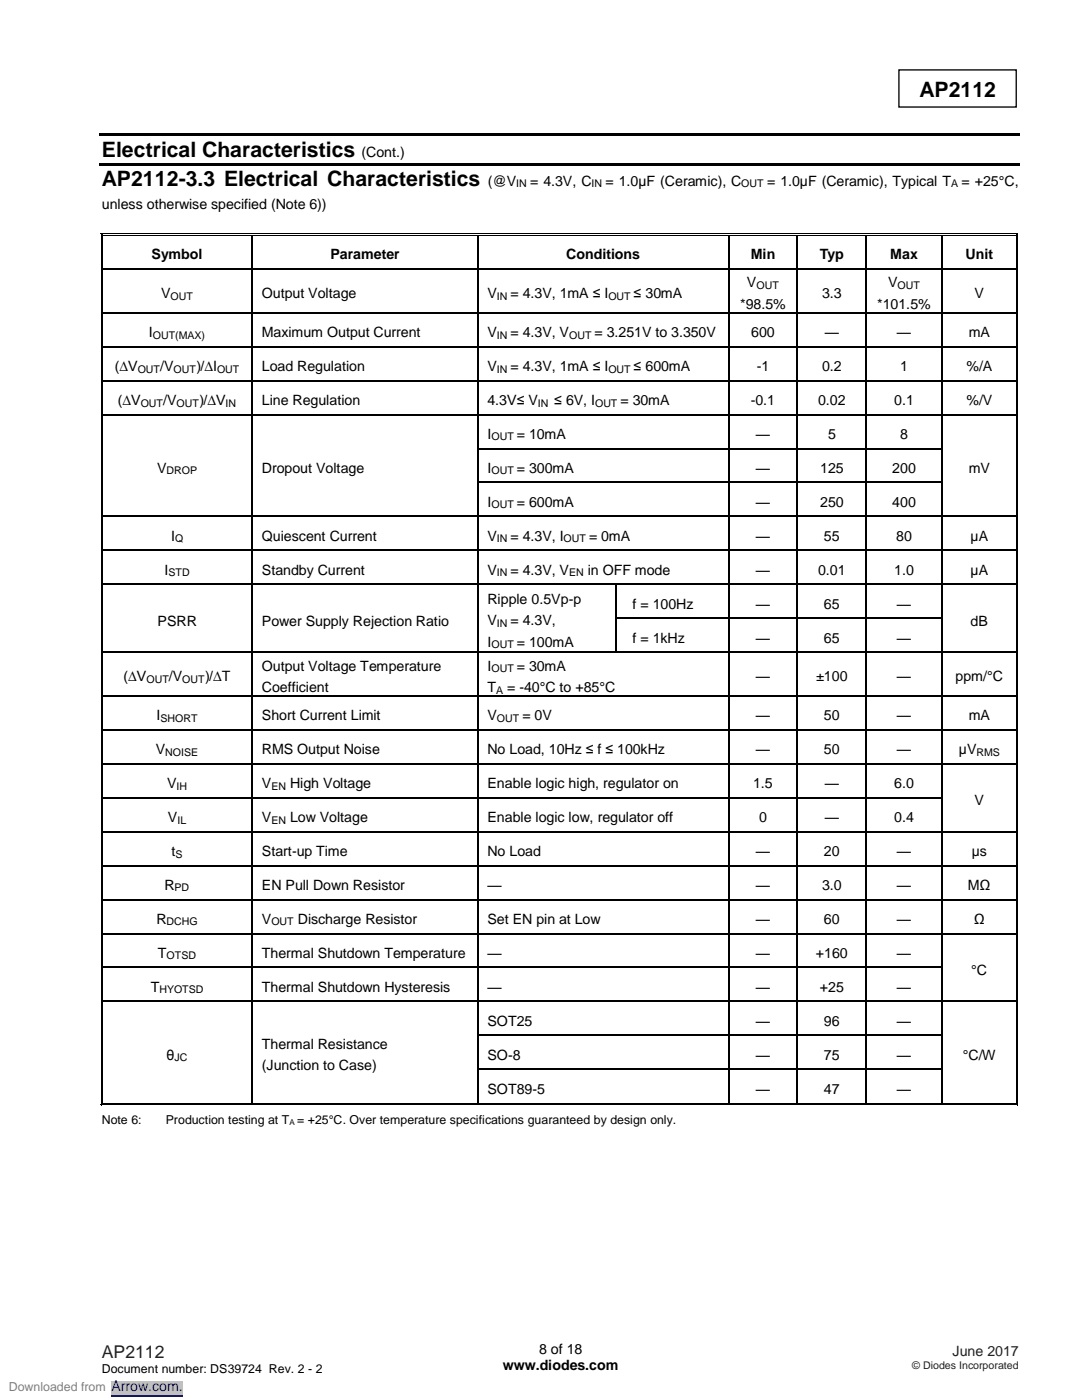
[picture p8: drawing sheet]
<svg xmlns="http://www.w3.org/2000/svg" width="216mm" height="279mm" viewBox="0 0 216 279" stroke-linecap="round" stroke-linejoin="round" font-family="sans-serif">
<defs><g id="words">
<g font-size="4.2">
<text x="183.5" y="19.3">AP2112</text>
<text x="20.3" y="31.4">Electrical Characteristics</text>
<text x="20.3" y="37">AP2112-3.3 Electrical Characteristics</text>
</g>
<text font-size="3.5" fill="#231f20" x="20.3" y="270.9">AP2112</text>
<g font-size="2.8">
<text x="72.2" y="31.4">(Cont.)</text>
<text x="20.3" y="41.6">unless otherwise specified (Note 6))</text>
<text x="97.3" y="37">(@V</text>
<text x="105.8" y="37">= 4.3V, C</text>
<text x="120.8" y="37">= 1.0µF (Ceramic), C</text>
<text x="153.1" y="37">= 1.0µF (Ceramic), Typical T</text>
<text x="191.9" y="37">= +25°C,</text>
<text x="30.2" y="51.7">Symbol</text>
<text x="65.9" y="51.7">Parameter</text>
<text x="113" y="51.7">Conditions</text>
<text x="149.8" y="51.7">Min</text>
<text x="163.6" y="51.7">Typ</text>
<text x="177.6" y="51.7">Max</text>
<text x="192.7" y="51.7">Unit</text>
<text x="32.1" y="59.5">V</text>
<text x="52.2" y="59.5">Output Voltage</text>
<text x="97.3" y="59.5">V</text>
<text x="101.9" y="59.5">= 4.3V, 1mA ≤ I</text>
<text x="126.4" y="59.5">≤ 30mA</text>
<text x="149" y="57.4">V</text>
<text x="164" y="59.5">3.3</text>
<text x="177.2" y="57.4">V</text>
<text x="194.5" y="59.5">V</text>
<text x="147.7" y="61.6">*98.5%</text>
<text x="175" y="61.6">*101.5%</text>
<text x="29.7" y="67.2">I</text>
<text x="52.2" y="67.3">Maximum Output Current</text>
<text x="97.3" y="67.2">V</text>
<text x="101.9" y="67.2">= 4.3V, V</text>
<text x="118.6" y="67.2">= 3.251V to 3.350V</text>
<text x="149.9" y="67.3">600</text>
<text x="164.6" y="67.3">—</text>
<text x="179" y="67.3">—</text>
<text x="193.3" y="67.3">mA</text>
<text x="22.9" y="74">(∆V</text>
<text x="32" y="74">/V</text>
<text x="39.1" y="74">)/∆I</text>
<text x="52.2" y="74">Load Regulation</text>
<text x="97.3" y="74">V</text>
<text x="101.9" y="74">= 4.3V, 1mA ≤ I</text>
<text x="126.4" y="74">≤ 600mA</text>
<text x="151" y="74">-1</text>
<text x="164" y="74">0.2</text>
<text x="179.6" y="74">1</text>
<text x="192.8" y="74">%/A</text>
<text x="23.5" y="80.8">(∆V</text>
<text x="32.6" y="80.8">/V</text>
<text x="39.7" y="80.8">)/∆V</text>
<text x="52.2" y="80.8">Line Regulation</text>
<text x="97.3" y="80.8">4.3V≤ V</text>
<text x="110.6" y="80.8">≤ 6V, I</text>
<text x="123.8" y="80.8">= 30mA</text>
<text x="149.8" y="80.8">-0.1</text>
<text x="163.2" y="80.8">0.02</text>
<text x="178.4" y="80.8">0.1</text>
<text x="192.8" y="80.8">%/V</text>
<text x="97.3" y="87.6">I</text>
<text x="103.1" y="87.6">= 10mA</text>
<text x="150.8" y="87.6">—</text>
<text x="165.2" y="87.6">5</text>
<text x="179.6" y="87.6">8</text>
<text x="31.3" y="94.3">V</text>
<text x="52.2" y="94.4">Dropout Voltage</text>
<text x="97.3" y="94.3">I</text>
<text x="103.1" y="94.3">= 300mA</text>
<text x="150.8" y="94.4">—</text>
<text x="163.7" y="94.4">125</text>
<text x="178.1" y="94.4">200</text>
<text x="193.3" y="94.4">mV</text>
<text x="97.3" y="101.1">I</text>
<text x="103.1" y="101.1">= 600mA</text>
<text x="150.8" y="101.2">—</text>
<text x="163.7" y="101.2">250</text>
<text x="178.1" y="101.2">400</text>
<text x="34.1" y="107.9">I</text>
<text x="52.2" y="107.9">Quiescent Current</text>
<text x="97.3" y="107.9">V</text>
<text x="101.9" y="107.9">= 4.3V, I</text>
<text x="117.5" y="107.9">= 0mA</text>
<text x="150.8" y="107.9">—</text>
<text x="164.4" y="107.9">55</text>
<text x="178.8" y="107.9">80</text>
<text x="193.6" y="107.9">µA</text>
<text x="32.8" y="114.7">I</text>
<text x="52.2" y="114.7">Standby Current</text>
<text x="97.3" y="114.7">V</text>
<text x="101.9" y="114.7">= 4.3V, V</text>
<text x="117.3" y="114.7">in OFF mode</text>
<text x="150.8" y="114.7">—</text>
<text x="163.2" y="114.7">0.01</text>
<text x="178.4" y="114.7">1.0</text>
<text x="193.6" y="114.7">µA</text>
<text x="31.4" y="124.9">PSRR</text>
<text x="52.2" y="124.9">Power Supply Rejection Ratio</text>
<text x="97.3" y="120.6">Ripple 0.5Vp-p</text>
<text x="97.3" y="124.8">V</text>
<text x="101.9" y="124.8">= 4.3V,</text>
<text x="126.2" y="121.5">f = 100Hz</text>
<text x="150.8" y="121.5">—</text>
<text x="164.4" y="121.5">65</text>
<text x="179" y="121.5">—</text>
<text x="193.7" y="124.9">dB</text>
<text x="97.3" y="129">I</text>
<text x="103.1" y="129">= 100mA</text>
<text x="126.2" y="128.2">f = 1kHz</text>
<text x="150.8" y="128.2">—</text>
<text x="164.4" y="128.2">65</text>
<text x="179" y="128.2">—</text>
<text x="24.6" y="136">(∆V</text>
<text x="33.7" y="136">/V</text>
<text x="40.9" y="136">)/∆T</text>
<text x="52.2" y="133.9">Output Voltage Temperature</text>
<text x="97.3" y="133.8">I</text>
<text x="103.1" y="133.8">= 30mA</text>
<text x="150.8" y="136">—</text>
<text x="162.8" y="136">±100</text>
<text x="179" y="136">—</text>
<text x="190.7" y="136">ppm/°C</text>
<text x="31.2" y="143.7">I</text>
<text x="52.2" y="138.1">Coefficient</text>
<text x="52.2" y="143.7">Short Current Limit</text>
<text x="97.3" y="138.1">T</text>
<text x="97.3" y="143.7">V</text>
<text x="101.2" y="138.1">= -40°C to +85°C</text>
<text x="104.2" y="143.7">= 0V</text>
<text x="150.8" y="143.7">—</text>
<text x="164.4" y="143.7">50</text>
<text x="179" y="143.7">—</text>
<text x="193.3" y="143.7">mA</text>
<text x="31.1" y="150.5">V</text>
<text x="52.2" y="150.5">RMS Output Noise</text>
<text x="97.3" y="150.5">No Load, 10Hz ≤ f ≤ 100kHz</text>
<text x="150.8" y="150.5">—</text>
<text x="164.4" y="150.5">50</text>
<text x="179" y="150.5">—</text>
<text x="191.3" y="150.5">µV</text>
<text x="33.3" y="157.3">V</text>
<text x="52.2" y="157.3">V</text>
<text x="57.9" y="157.3">High Voltage</text>
<text x="97.3" y="157.3">Enable logic high, regulator on</text>
<text x="150.3" y="157.3">1.5</text>
<text x="164.6" y="157.3">—</text>
<text x="178.4" y="157.3">6.0</text>
<text x="194.5" y="160.7">V</text>
<text x="33.5" y="164">V</text>
<text x="52.2" y="164">V</text>
<text x="57.9" y="164">Low Voltage</text>
<text x="97.3" y="164.1">Enable logic low, regulator off</text>
<text x="151.5" y="164.1">0</text>
<text x="164.6" y="164.1">—</text>
<text x="178.4" y="164.1">0.4</text>
<text x="34.2" y="170.8">t</text>
<text x="52.2" y="170.8">Start-up Time</text>
<text x="97.3" y="170.8">No Load</text>
<text x="150.8" y="170.8">—</text>
<text x="164.4" y="170.8">20</text>
<text x="179" y="170.8">—</text>
<text x="193.9" y="170.8">µs</text>
<text x="32.8" y="177.6">R</text>
<text x="52.2" y="177.6">EN Pull Down Resistor</text>
<text x="97.3" y="177.6">—</text>
<text x="150.8" y="177.6">—</text>
<text x="164" y="177.6">3.0</text>
<text x="179" y="177.6">—</text>
<text x="193.1" y="177.6">MΩ</text>
<text x="31.2" y="184.4">R</text>
<text x="52.2" y="184.4">V</text>
<text x="59.5" y="184.4">Discharge Resistor</text>
<text x="97.3" y="184.4">Set EN pin at Low</text>
<text x="150.8" y="184.4">—</text>
<text x="164.4" y="184.4">60</text>
<text x="179" y="184.4">—</text>
<text x="194.3" y="184.4">Ω</text>
<text x="31.5" y="191.1">T</text>
<text x="52.2" y="191.2">Thermal Shutdown Temperature</text>
<text x="97.3" y="191.2">—</text>
<text x="150.8" y="191.2">—</text>
<text x="162.8" y="191.2">+160</text>
<text x="179" y="191.2">—</text>
<text x="30.1" y="197.9">T</text>
<text x="52.2" y="197.9">Thermal Shutdown Hysteresis</text>
<text x="97.3" y="197.9">—</text>
<text x="150.8" y="197.9">—</text>
<text x="163.6" y="197.9">+25</text>
<text x="179" y="197.9">—</text>
<text x="193.8" y="194.6">°C</text>
<text x="52.2" y="209.4">Thermal Resistance</text>
<text x="97.3" y="204.7">SOT25</text>
<text x="150.8" y="204.7">—</text>
<text x="164.4" y="204.7">96</text>
<text x="179" y="204.7">—</text>
<text x="33.2" y="211.4">θ</text>
<text x="52.2" y="213.6">(Junction to Case)</text>
<text x="97.3" y="211.5">SO-8</text>
<text x="150.8" y="211.5">—</text>
<text x="164.4" y="211.5">75</text>
<text x="179" y="211.5">—</text>
<text x="192.1" y="211.5">°C/W</text>
<text x="97.3" y="218.3">SOT89-5</text>
<text x="150.8" y="218.3">—</text>
<text x="164.4" y="218.3">47</text>
<text x="179" y="218.3">—</text>
<text x="100.3" y="273.5">www.diodes.com</text>
<text x="107.6" y="270.3">8 of 18</text>
</g>
<text font-size="2.8" fill="#231f20" x="190.1" y="270.6">June 2017</text>
<text font-size="2.8" fill="#00f" x="22.2" y="277.6">Arrow.com.</text>
<g font-size="2.5">
<text x="20.3" y="224.3">Note 6:</text>
<text x="33.1" y="224.3">Production testing at T = +25°C. Over temperature specifications guaranteed by design only.</text>
<text x="20.3" y="274">Document number: DS39724 Rev. 2 - 2</text>
</g>
<text font-size="2.5" fill="#808080" x="1.8" y="277.6">Downloaded from</text>
<g font-size="2.1">
<text x="103" y="37.4">IN</text>
<text x="118.1" y="37.4">IN</text>
<text x="147.9" y="37.4">OUT</text>
<text x="189.8" y="37.4">A</text>
<text x="34" y="59.8">OUT</text>
<text x="99.2" y="59.8">IN</text>
<text x="121.4" y="59.8">OUT</text>
<text x="151" y="57.7">OUT</text>
<text x="179.1" y="57.7">OUT</text>
<text x="30.5" y="67.6">OUT(MAX)</text>
<text x="99.2" y="67.6">IN</text>
<text x="113.6" y="67.6">OUT</text>
<text x="27.5" y="74.3">OUT</text>
<text x="34.6" y="74.3">OUT</text>
<text x="43.3" y="74.3">OUT</text>
<text x="99.2" y="74.3">IN</text>
<text x="121.4" y="74.3">OUT</text>
<text x="28.1" y="81.1">OUT</text>
<text x="35.2" y="81.1">OUT</text>
<text x="45" y="81.1">IN</text>
<text x="107.3" y="81.1">IN</text>
<text x="118.8" y="81.1">OUT</text>
<text x="98.1" y="87.9">OUT</text>
<text x="33.2" y="94.7">DROP</text>
<text x="98.1" y="94.7">OUT</text>
<text x="98.1" y="101.4">OUT</text>
<text x="34.9" y="108.2">Q</text>
<text x="99.2" y="108.2">IN</text>
<text x="112.5" y="108.2">OUT</text>
<text x="33.6" y="115">STD</text>
<text x="99.2" y="115">IN</text>
<text x="113.6" y="115">EN</text>
<text x="99.2" y="125.2">IN</text>
<text x="98.1" y="129.4">OUT</text>
<text x="29.2" y="136.3">OUT</text>
<text x="36.4" y="136.3">OUT</text>
<text x="98.1" y="134.2">OUT</text>
<text x="99" y="138.4">A</text>
<text x="32" y="144">SHORT</text>
<text x="99.2" y="144">OUT</text>
<text x="33" y="150.8">NOISE</text>
<text x="194.9" y="150.8">RMS</text>
<text x="35.2" y="157.6">IH</text>
<text x="54.2" y="157.6">EN</text>
<text x="35.4" y="164.4">IL</text>
<text x="54.2" y="164.4">EN</text>
<text x="35" y="171.1">S</text>
<text x="34.8" y="177.9">PD</text>
<text x="33.2" y="184.7">DCHG</text>
<text x="54.2" y="184.7">OUT</text>
<text x="33.2" y="191.5">OTSD</text>
<text x="31.8" y="198.2">HYOTSD</text>
<text x="34.8" y="211.8">JC</text>
</g>
<text font-size="2.1" fill="#231f20" x="182" y="273.2">© Diodes Incorporated</text>
<text font-size="1.6" x="57.8" y="224.6">A</text>
</g></defs>
<path d="M179.4 14h23.4v7.4h-23.4z" fill="none" stroke="#000" stroke-width=".26"/>
<g fill="#000">
<path d="M19.8 26.6h183.6v.5h-183.6z" fill-rule="evenodd"/>
<path d="M19.8 32.6h183.6v.6h-183.6z" fill-rule="evenodd"/>
<path d="M20.1 46.5h.1v.5h-.1z" fill-rule="evenodd"/>
<path d="M20.1 46.5h.5v.2h-.5z" fill-rule="evenodd"/>
<path d="M20.1 53.6h.1v.2h-.1z" fill-rule="evenodd"/>
<path d="M20.4 46.8h.2v.2h-.2z" fill-rule="evenodd"/>
<path d="M20.4 46.8h.2v.2h-.2z" fill-rule="evenodd"/>
<path d="M20.4 53.6h.2v.2h-.2z" fill-rule="evenodd"/>
<path d="M50.2 47h.3z" fill-rule="evenodd"/>
<path d="M50.2 46.5h.5v.2h-.5z" fill-rule="evenodd"/>
<path d="M50.2 46.8h.5v.2h-.5z" fill-rule="evenodd"/>
<path d="M50.2 53.6h.3v.2h-.3z" fill-rule="evenodd"/>
<path d="M95.2 47h.3z" fill-rule="evenodd"/>
<path d="M95.2 46.5h.5v.2h-.5z" fill-rule="evenodd"/>
<path d="M95.2 46.8h.5v.2h-.5z" fill-rule="evenodd"/>
<path d="M95.2 53.6h.3v.2h-.3z" fill-rule="evenodd"/>
<path d="M145.2 47h.3z" fill-rule="evenodd"/>
<path d="M145.2 46.5h.5v.2h-.5z" fill-rule="evenodd"/>
<path d="M145.2 46.8h.5v.2h-.5z" fill-rule="evenodd"/>
<path d="M145.2 53.6h.3v.2h-.3z" fill-rule="evenodd"/>
<path d="M159 47h.3z" fill-rule="evenodd"/>
<path d="M159 46.5h.5v.2h-.5z" fill-rule="evenodd"/>
<path d="M159 46.8h.5v.2h-.5z" fill-rule="evenodd"/>
<path d="M159 53.6h.3v.2h-.3z" fill-rule="evenodd"/>
<path d="M172.8 47h.2z" fill-rule="evenodd"/>
<path d="M172.8 46.5h.5v.2h-.5z" fill-rule="evenodd"/>
<path d="M172.8 46.8h.5v.2h-.5z" fill-rule="evenodd"/>
<path d="M172.8 53.6h.2v.2h-.2z" fill-rule="evenodd"/>
<path d="M187.8 47h.2z" fill-rule="evenodd"/>
<path d="M187.8 46.5h.5v.2h-.5z" fill-rule="evenodd"/>
<path d="M187.8 46.8h.5v.2h-.5z" fill-rule="evenodd"/>
<path d="M187.8 53.6h.2v.2h-.2z" fill-rule="evenodd"/>
<path d="M202.6 46.5h.6v.2h-.6z" fill-rule="evenodd"/>
<path d="M202.6 46.8h.2v.2h-.2z" fill-rule="evenodd"/>
<path d="M202.6 46.8h.2v.2h-.2z" fill-rule="evenodd"/>
<path d="M202.6 53.6h.2v.2h-.2z" fill-rule="evenodd"/>
<path d="M203 46.5h.2v.5h-.2z" fill-rule="evenodd"/>
<path d="M203 53.6h.2v.2h-.2z" fill-rule="evenodd"/>
<path d="M20.1 62.3h.1v.2h-.1z" fill-rule="evenodd"/>
<path d="M20.1 69.1h.1v.2h-.1z" fill-rule="evenodd"/>
<path d="M20.1 75.8h.1v.3h-.1z" fill-rule="evenodd"/>
<path d="M20.4 62.3h.2v.2h-.2z" fill-rule="evenodd"/>
<path d="M20.4 69.1h.2v.2h-.2z" fill-rule="evenodd"/>
<path d="M20.4 75.8h.2v.3h-.2z" fill-rule="evenodd"/>
<path d="M50.2 62.3h.3v.2h-.3z" fill-rule="evenodd"/>
<path d="M50.2 69.1h.3v.2h-.3z" fill-rule="evenodd"/>
<path d="M50.2 75.8h.3v.3h-.3z" fill-rule="evenodd"/>
<path d="M95.2 62.3h.3v.2h-.3z" fill-rule="evenodd"/>
<path d="M95.2 69.1h.3v.2h-.3z" fill-rule="evenodd"/>
<path d="M95.2 75.8h.3v.3h-.3z" fill-rule="evenodd"/>
<path d="M145.2 62.3h.3v.2h-.3z" fill-rule="evenodd"/>
<path d="M145.2 69.1h.3v.2h-.3z" fill-rule="evenodd"/>
<path d="M145.2 75.8h.3v.3h-.3z" fill-rule="evenodd"/>
<path d="M159 62.3h.3v.2h-.3z" fill-rule="evenodd"/>
<path d="M159 69.1h.3v.2h-.3z" fill-rule="evenodd"/>
<path d="M159 75.8h.3v.3h-.3z" fill-rule="evenodd"/>
<path d="M172.8 62.3h.2v.2h-.2z" fill-rule="evenodd"/>
<path d="M172.8 69.1h.2v.2h-.2z" fill-rule="evenodd"/>
<path d="M172.8 75.8h.2v.3h-.2z" fill-rule="evenodd"/>
<path d="M187.8 62.3h.2v.2h-.2z" fill-rule="evenodd"/>
<path d="M187.8 69.1h.2v.2h-.2z" fill-rule="evenodd"/>
<path d="M187.8 75.8h.2v.3h-.2z" fill-rule="evenodd"/>
<path d="M202.6 62.3h.2v.2h-.2z" fill-rule="evenodd"/>
<path d="M202.6 69.1h.2v.2h-.2z" fill-rule="evenodd"/>
<path d="M202.6 75.8h.2v.3h-.2z" fill-rule="evenodd"/>
<path d="M203 62.3h.2v.2h-.2z" fill-rule="evenodd"/>
<path d="M203 69.1h.2v.2h-.2z" fill-rule="evenodd"/>
<path d="M203 75.8h.2v.3h-.2z" fill-rule="evenodd"/>
<path d="M20.1 82.6h.1v.3h-.1z" fill-rule="evenodd"/>
<path d="M20.1 89.4h.1v.2h-.1z" fill-rule="evenodd"/>
<path d="M20.1 96.2h.1v.2h-.1z" fill-rule="evenodd"/>
<path d="M20.4 82.6h.2v.3h-.2z" fill-rule="evenodd"/>
<path d="M20.4 89.4h.2v.2h-.2z" fill-rule="evenodd"/>
<path d="M20.4 96.2h.2v.2h-.2z" fill-rule="evenodd"/>
<path d="M50.2 82.6h.3v.3h-.3z" fill-rule="evenodd"/>
<path d="M50.2 89.4h.3v.2h-.3z" fill-rule="evenodd"/>
<path d="M50.2 96.2h.3v.2h-.3z" fill-rule="evenodd"/>
<path d="M95.2 82.6h.3v.3h-.3z" fill-rule="evenodd"/>
<path d="M95.2 89.4h.3v.2h-.3z" fill-rule="evenodd"/>
<path d="M95.2 96.2h.3v.2h-.3z" fill-rule="evenodd"/>
<path d="M145.2 82.6h.3v.3h-.3z" fill-rule="evenodd"/>
<path d="M145.2 89.4h.3v.2h-.3z" fill-rule="evenodd"/>
<path d="M145.2 96.2h.3v.2h-.3z" fill-rule="evenodd"/>
<path d="M159 82.6h.3v.3h-.3z" fill-rule="evenodd"/>
<path d="M159 89.4h.3v.2h-.3z" fill-rule="evenodd"/>
<path d="M159 96.2h.3v.2h-.3z" fill-rule="evenodd"/>
<path d="M172.8 82.6h.2v.3h-.2z" fill-rule="evenodd"/>
<path d="M172.8 89.4h.2v.2h-.2z" fill-rule="evenodd"/>
<path d="M172.8 96.2h.2v.2h-.2z" fill-rule="evenodd"/>
<path d="M187.8 82.6h.2v.3h-.2z" fill-rule="evenodd"/>
<path d="M187.8 89.4h.2v.2h-.2z" fill-rule="evenodd"/>
<path d="M187.8 96.2h.2v.2h-.2z" fill-rule="evenodd"/>
<path d="M202.6 82.6h.2v.3h-.2z" fill-rule="evenodd"/>
<path d="M202.6 89.4h.2v.2h-.2z" fill-rule="evenodd"/>
<path d="M202.6 96.2h.2v.2h-.2z" fill-rule="evenodd"/>
<path d="M203 82.6h.2v.3h-.2z" fill-rule="evenodd"/>
<path d="M203 89.4h.2v.2h-.2z" fill-rule="evenodd"/>
<path d="M203 96.2h.2v.2h-.2z" fill-rule="evenodd"/>
<path d="M20.1 102.9h.1v.3h-.1z" fill-rule="evenodd"/>
<path d="M20.1 109.7h.1v.3h-.1z" fill-rule="evenodd"/>
<path d="M20.1 116.5h.1v.2h-.1z" fill-rule="evenodd"/>
<path d="M20.4 102.9h.2v.3h-.2z" fill-rule="evenodd"/>
<path d="M20.4 109.7h.2v.3h-.2z" fill-rule="evenodd"/>
<path d="M20.4 116.5h.2v.2h-.2z" fill-rule="evenodd"/>
<path d="M50.2 102.9h.3v.3h-.3z" fill-rule="evenodd"/>
<path d="M50.2 109.7h.3v.3h-.3z" fill-rule="evenodd"/>
<path d="M50.2 116.5h.3v.2h-.3z" fill-rule="evenodd"/>
<path d="M95.2 102.9h.3v.3h-.3z" fill-rule="evenodd"/>
<path d="M95.2 109.7h.3v.3h-.3z" fill-rule="evenodd"/>
<path d="M95.2 116.5h.3v.2h-.3z" fill-rule="evenodd"/>
<path d="M122.7 116.5h.3v.2h-.3z" fill-rule="evenodd"/>
<path d="M145.2 102.9h.3v.3h-.3z" fill-rule="evenodd"/>
<path d="M145.2 109.7h.3v.3h-.3z" fill-rule="evenodd"/>
<path d="M145.2 116.5h.3v.2h-.3z" fill-rule="evenodd"/>
<path d="M159 102.9h.3v.3h-.3z" fill-rule="evenodd"/>
<path d="M159 109.7h.3v.3h-.3z" fill-rule="evenodd"/>
<path d="M159 116.5h.3v.2h-.3z" fill-rule="evenodd"/>
<path d="M172.8 102.9h.2v.3h-.2z" fill-rule="evenodd"/>
<path d="M172.8 109.7h.2v.3h-.2z" fill-rule="evenodd"/>
<path d="M172.8 116.5h.2v.2h-.2z" fill-rule="evenodd"/>
<path d="M187.8 102.9h.2v.3h-.2z" fill-rule="evenodd"/>
<path d="M187.8 109.7h.2v.3h-.2z" fill-rule="evenodd"/>
<path d="M187.8 116.5h.2v.2h-.2z" fill-rule="evenodd"/>
<path d="M202.6 102.9h.2v.3h-.2z" fill-rule="evenodd"/>
<path d="M202.6 109.7h.2v.3h-.2z" fill-rule="evenodd"/>
<path d="M202.6 116.5h.2v.2h-.2z" fill-rule="evenodd"/>
<path d="M203 102.9h.2v.3h-.2z" fill-rule="evenodd"/>
<path d="M203 109.7h.2v.3h-.2z" fill-rule="evenodd"/>
<path d="M203 116.5h.2v.2h-.2z" fill-rule="evenodd"/>
<path d="M20.1 123.2h.1v.3h-.1z" fill-rule="evenodd"/>
<path d="M20.1 130h.1v.3h-.1z" fill-rule="evenodd"/>
<path d="M20.1 138.8h.1v.2h-.1z" fill-rule="evenodd"/>
<path d="M20.4 123.2h.2v.3h-.2z" fill-rule="evenodd"/>
<path d="M20.4 130h.2v.3h-.2z" fill-rule="evenodd"/>
<path d="M20.4 138.8h.2v.2h-.2z" fill-rule="evenodd"/>
<path d="M50.2 123.2h.3v.3h-.3z" fill-rule="evenodd"/>
<path d="M50.2 130h.3v.3h-.3z" fill-rule="evenodd"/>
<path d="M50.2 138.8h.3v.2h-.3z" fill-rule="evenodd"/>
<path d="M95.2 123.2h.3v.3h-.3z" fill-rule="evenodd"/>
<path d="M95.2 130h.3v.3h-.3z" fill-rule="evenodd"/>
<path d="M95.2 138.8h.3v.2h-.3z" fill-rule="evenodd"/>
<path d="M122.7 123.2h.3v.3h-.3z" fill-rule="evenodd"/>
<path d="M122.7 130h.3v.3h-.3z" fill-rule="evenodd"/>
<path d="M145.2 123.2h.3v.3h-.3z" fill-rule="evenodd"/>
<path d="M145.2 130h.3v.3h-.3z" fill-rule="evenodd"/>
<path d="M145.2 138.8h.3v.2h-.3z" fill-rule="evenodd"/>
<path d="M159 123.2h.3v.3h-.3z" fill-rule="evenodd"/>
<path d="M159 130h.3v.3h-.3z" fill-rule="evenodd"/>
<path d="M159 138.8h.3v.2h-.3z" fill-rule="evenodd"/>
<path d="M172.8 123.2h.2v.3h-.2z" fill-rule="evenodd"/>
<path d="M172.8 130h.2v.3h-.2z" fill-rule="evenodd"/>
<path d="M172.8 138.8h.2v.2h-.2z" fill-rule="evenodd"/>
<path d="M187.8 123.2h.2v.3h-.2z" fill-rule="evenodd"/>
<path d="M187.8 130h.2v.3h-.2z" fill-rule="evenodd"/>
<path d="M187.8 138.8h.2v.2h-.2z" fill-rule="evenodd"/>
<path d="M202.6 123.2h.2v.3h-.2z" fill-rule="evenodd"/>
<path d="M202.6 130h.2v.3h-.2z" fill-rule="evenodd"/>
<path d="M202.6 138.8h.2v.2h-.2z" fill-rule="evenodd"/>
<path d="M203 123.2h.2v.3h-.2z" fill-rule="evenodd"/>
<path d="M203 130h.2v.3h-.2z" fill-rule="evenodd"/>
<path d="M203 138.8h.2v.2h-.2z" fill-rule="evenodd"/>
<path d="M20.1 145.5h.1v.3h-.1z" fill-rule="evenodd"/>
<path d="M20.1 152.3h.1v.3h-.1z" fill-rule="evenodd"/>
<path d="M20.1 159.1h.1v.2h-.1z" fill-rule="evenodd"/>
<path d="M20.4 145.5h.2v.3h-.2z" fill-rule="evenodd"/>
<path d="M20.4 152.3h.2v.3h-.2z" fill-rule="evenodd"/>
<path d="M20.4 159.1h.2v.2h-.2z" fill-rule="evenodd"/>
<path d="M50.2 145.5h.3v.3h-.3z" fill-rule="evenodd"/>
<path d="M50.2 152.3h.3v.3h-.3z" fill-rule="evenodd"/>
<path d="M50.2 159.1h.3v.2h-.3z" fill-rule="evenodd"/>
<path d="M95.2 145.5h.3v.3h-.3z" fill-rule="evenodd"/>
<path d="M95.2 152.3h.3v.3h-.3z" fill-rule="evenodd"/>
<path d="M95.2 159.1h.3v.2h-.3z" fill-rule="evenodd"/>
<path d="M145.2 145.5h.3v.3h-.3z" fill-rule="evenodd"/>
<path d="M145.2 152.3h.3v.3h-.3z" fill-rule="evenodd"/>
<path d="M145.2 159.1h.3v.2h-.3z" fill-rule="evenodd"/>
<path d="M159 145.5h.3v.3h-.3z" fill-rule="evenodd"/>
<path d="M159 152.3h.3v.3h-.3z" fill-rule="evenodd"/>
<path d="M159 159.1h.3v.2h-.3z" fill-rule="evenodd"/>
<path d="M172.8 145.5h.2v.3h-.2z" fill-rule="evenodd"/>
<path d="M172.8 152.3h.2v.3h-.2z" fill-rule="evenodd"/>
<path d="M172.8 159.1h.2v.2h-.2z" fill-rule="evenodd"/>
<path d="M187.8 145.5h.2v.3h-.2z" fill-rule="evenodd"/>
<path d="M187.8 152.3h.2v.3h-.2z" fill-rule="evenodd"/>
<path d="M187.8 159.1h.2v.2h-.2z" fill-rule="evenodd"/>
<path d="M202.6 145.5h.2v.3h-.2z" fill-rule="evenodd"/>
<path d="M202.6 152.3h.2v.3h-.2z" fill-rule="evenodd"/>
<path d="M202.6 159.1h.2v.2h-.2z" fill-rule="evenodd"/>
<path d="M203 145.5h.2v.3h-.2z" fill-rule="evenodd"/>
<path d="M203 152.3h.2v.3h-.2z" fill-rule="evenodd"/>
<path d="M203 159.1h.2v.2h-.2z" fill-rule="evenodd"/>
<path d="M20.1 165.8h.1v.3h-.1z" fill-rule="evenodd"/>
<path d="M20.1 172.6h.1v.3h-.1z" fill-rule="evenodd"/>
<path d="M20.1 179.4h.1v.2h-.1z" fill-rule="evenodd"/>
<path d="M20.4 165.8h.2v.3h-.2z" fill-rule="evenodd"/>
<path d="M20.4 172.6h.2v.3h-.2z" fill-rule="evenodd"/>
<path d="M20.4 179.4h.2v.2h-.2z" fill-rule="evenodd"/>
<path d="M50.2 165.8h.3v.3h-.3z" fill-rule="evenodd"/>
<path d="M50.2 172.6h.3v.3h-.3z" fill-rule="evenodd"/>
<path d="M50.2 179.4h.3v.2h-.3z" fill-rule="evenodd"/>
<path d="M95.2 165.8h.3v.3h-.3z" fill-rule="evenodd"/>
<path d="M95.2 172.6h.3v.3h-.3z" fill-rule="evenodd"/>
<path d="M95.2 179.4h.3v.2h-.3z" fill-rule="evenodd"/>
<path d="M145.2 165.8h.3v.3h-.3z" fill-rule="evenodd"/>
<path d="M145.2 172.6h.3v.3h-.3z" fill-rule="evenodd"/>
<path d="M145.2 179.4h.3v.2h-.3z" fill-rule="evenodd"/>
<path d="M159 165.8h.3v.3h-.3z" fill-rule="evenodd"/>
<path d="M159 172.6h.3v.3h-.3z" fill-rule="evenodd"/>
<path d="M159 179.4h.3v.2h-.3z" fill-rule="evenodd"/>
<path d="M172.8 165.8h.2v.3h-.2z" fill-rule="evenodd"/>
<path d="M172.8 172.6h.2v.3h-.2z" fill-rule="evenodd"/>
<path d="M172.8 179.4h.2v.2h-.2z" fill-rule="evenodd"/>
<path d="M187.8 165.8h.2v.3h-.2z" fill-rule="evenodd"/>
<path d="M187.8 172.6h.2v.3h-.2z" fill-rule="evenodd"/>
<path d="M187.8 179.4h.2v.2h-.2z" fill-rule="evenodd"/>
<path d="M202.6 165.8h.2v.3h-.2z" fill-rule="evenodd"/>
<path d="M202.6 172.6h.2v.3h-.2z" fill-rule="evenodd"/>
<path d="M202.6 179.4h.2v.2h-.2z" fill-rule="evenodd"/>
<path d="M203 165.8h.2v.3h-.2z" fill-rule="evenodd"/>
<path d="M203 172.6h.2v.3h-.2z" fill-rule="evenodd"/>
<path d="M203 179.4h.2v.2h-.2z" fill-rule="evenodd"/>
<path d="M20.1 186.2h.1v.2h-.1z" fill-rule="evenodd"/>
<path d="M20.1 192.9h.1v.3h-.1z" fill-rule="evenodd"/>
<path d="M20.1 199.7h.1v.3h-.1z" fill-rule="evenodd"/>
<path d="M20.4 186.2h.2v.2h-.2z" fill-rule="evenodd"/>
<path d="M20.4 192.9h.2v.3h-.2z" fill-rule="evenodd"/>
<path d="M20.4 199.7h.2v.3h-.2z" fill-rule="evenodd"/>
<path d="M50.2 186.2h.3v.2h-.3z" fill-rule="evenodd"/>
<path d="M50.2 192.9h.3v.3h-.3z" fill-rule="evenodd"/>
<path d="M50.2 199.7h.3v.3h-.3z" fill-rule="evenodd"/>
<path d="M95.2 186.2h.3v.2h-.3z" fill-rule="evenodd"/>
<path d="M95.2 192.9h.3v.3h-.3z" fill-rule="evenodd"/>
<path d="M95.2 199.7h.3v.3h-.3z" fill-rule="evenodd"/>
<path d="M145.2 186.2h.3v.2h-.3z" fill-rule="evenodd"/>
<path d="M145.2 192.9h.3v.3h-.3z" fill-rule="evenodd"/>
<path d="M145.2 199.7h.3v.3h-.3z" fill-rule="evenodd"/>
<path d="M159 186.2h.3v.2h-.3z" fill-rule="evenodd"/>
<path d="M159 192.9h.3v.3h-.3z" fill-rule="evenodd"/>
<path d="M159 199.7h.3v.3h-.3z" fill-rule="evenodd"/>
<path d="M172.8 186.2h.2v.2h-.2z" fill-rule="evenodd"/>
<path d="M172.8 192.9h.2v.3h-.2z" fill-rule="evenodd"/>
<path d="M172.8 199.7h.2v.3h-.2z" fill-rule="evenodd"/>
<path d="M187.8 186.2h.2v.2h-.2z" fill-rule="evenodd"/>
<path d="M187.8 192.9h.2v.3h-.2z" fill-rule="evenodd"/>
<path d="M187.8 199.7h.2v.3h-.2z" fill-rule="evenodd"/>
<path d="M202.6 186.2h.2v.2h-.2z" fill-rule="evenodd"/>
<path d="M202.6 192.9h.2v.3h-.2z" fill-rule="evenodd"/>
<path d="M202.6 199.7h.2v.3h-.2z" fill-rule="evenodd"/>
<path d="M203 186.2h.2v.2h-.2z" fill-rule="evenodd"/>
<path d="M203 192.9h.2v.3h-.2z" fill-rule="evenodd"/>
<path d="M203 199.7h.2v.3h-.2z" fill-rule="evenodd"/>
<path d="M20.1 206.5h.1v.2h-.1z" fill-rule="evenodd"/>
<path d="M20.1 213.3h.1v.2h-.1z" fill-rule="evenodd"/>
<path d="M20.4 206.5h.2v.2h-.2z" fill-rule="evenodd"/>
<path d="M20.4 213.3h.2v.2h-.2z" fill-rule="evenodd"/>
<path d="M50.2 206.5h.3v.2h-.3z" fill-rule="evenodd"/>
<path d="M50.2 213.3h.3v.2h-.3z" fill-rule="evenodd"/>
<path d="M95.2 206.5h.3v.2h-.3z" fill-rule="evenodd"/>
<path d="M95.2 213.3h.3v.2h-.3z" fill-rule="evenodd"/>
<path d="M145.2 206.5h.3v.2h-.3z" fill-rule="evenodd"/>
<path d="M145.2 213.3h.3v.2h-.3z" fill-rule="evenodd"/>
<path d="M159 206.5h.3v.2h-.3z" fill-rule="evenodd"/>
<path d="M159 213.3h.3v.2h-.3z" fill-rule="evenodd"/>
<path d="M172.8 206.5h.2v.2h-.2z" fill-rule="evenodd"/>
<path d="M172.8 213.3h.2v.2h-.2z" fill-rule="evenodd"/>
<path d="M187.8 206.5h.2v.2h-.2z" fill-rule="evenodd"/>
<path d="M187.8 213.3h.2v.2h-.2z" fill-rule="evenodd"/>
<path d="M202.6 206.5h.2v.2h-.2z" fill-rule="evenodd"/>
<path d="M202.6 213.3h.2v.2h-.2z" fill-rule="evenodd"/>
<path d="M203 206.5h.2v.2h-.2z" fill-rule="evenodd"/>
<path d="M203 213.3h.2v.2h-.2z" fill-rule="evenodd"/>
<path d="M20.1 220.1h.1v.5h-.1z" fill-rule="evenodd"/>
<path d="M20.1 220.4h.5v.2h-.5z" fill-rule="evenodd"/>
<path d="M20.4 220.1h.2v.2h-.2z" fill-rule="evenodd"/>
<path d="M20.4 220.1h.2v.2h-.2z" fill-rule="evenodd"/>
<path d="M50.2 220.1h.5v.2h-.5z" fill-rule="evenodd"/>
<path d="M50.2 220.4h.5v.2h-.5z" fill-rule="evenodd"/>
<path d="M95.2 220.1h.5v.2h-.5z" fill-rule="evenodd"/>
<path d="M95.2 220.4h.5v.2h-.5z" fill-rule="evenodd"/>
<path d="M145.2 220.1h.5v.2h-.5z" fill-rule="evenodd"/>
<path d="M145.2 220.4h.5v.2h-.5z" fill-rule="evenodd"/>
<path d="M159 220.1h.5v.2h-.5z" fill-rule="evenodd"/>
<path d="M159 220.4h.5v.2h-.5z" fill-rule="evenodd"/>
<path d="M172.8 220.1h.5v.2h-.5z" fill-rule="evenodd"/>
<path d="M172.8 220.4h.5v.2h-.5z" fill-rule="evenodd"/>
<path d="M187.8 220.1h.5v.2h-.5z" fill-rule="evenodd"/>
<path d="M187.8 220.4h.5v.2h-.5z" fill-rule="evenodd"/>
<path d="M202.6 220.4h.6v.2h-.6z" fill-rule="evenodd"/>
<path d="M202.6 220.1h.2v.2h-.2z" fill-rule="evenodd"/>
<path d="M202.6 220.1h.2v.2h-.2z" fill-rule="evenodd"/>
<path d="M203 220.1h.2v.5h-.2z" fill-rule="evenodd"/>
</g>
<g fill="none" stroke="#000" stroke-width=".2">
<path d="M20.2 47v6.6M20.2 53.8v8.5M20.5 47v6.6M20.5 53.8v8.5M20.6 46.6h29.6M20.6 46.9h29.6M50.7 46.6h44.5M50.7 46.9h44.5M95.7 46.6h49.5M95.7 46.9h49.5M145.7 46.6h13.3M145.7 46.9h13.3"/>
<path d="M159.5 46.6h13.3M159.5 46.9h13.3M173.3 46.6h14.5M173.3 46.9h14.5M188.3 46.6h14.3M188.3 46.9h14.3M202.7 47v6.6M202.7 53.8v8.5M203.1 47v6.6M203.1 53.8v8.5M20.2 62.5v6.6M20.2 69.3v6.5"/>
<path d="M20.2 76.1v6.5M20.5 62.5v6.6M20.5 69.3v6.5M20.5 76.1v6.5M202.7 62.5v6.6M202.7 69.3v6.5M202.7 76.1v6.5M203.1 62.5v6.6M203.1 69.3v6.5M203.1 76.1v6.5M20.2 82.9v6.5M20.2 89.6v6.6"/>
<path d="M20.2 96.4v6.5M20.5 82.9v6.5M20.5 89.6v6.6M20.5 96.4v6.5M202.7 82.9v6.5M202.7 89.6v6.6M202.7 96.4v6.5M203.1 82.9v6.5M203.1 89.6v6.6M203.1 96.4v6.5M20.2 103.2v6.5M20.2 110v6.5"/>
<path d="M20.2 116.7v6.5M20.5 103.2v6.5M20.5 110v6.5M20.5 116.7v6.5M202.7 103.2v6.5M202.7 110v6.5M202.7 116.7v6.5M203.1 103.2v6.5M203.1 110v6.5M203.1 116.7v6.5M20.2 123.5v6.5M20.2 130.3v8.5"/>
<path d="M20.2 139v6.5M20.5 123.5v6.5M20.5 130.3v8.5M20.5 139v6.5M202.7 123.5v6.5M202.7 130.3v8.5M202.7 139v6.5M203.1 123.5v6.5M203.1 130.3v8.5M203.1 139v6.5M20.2 145.8v6.5M20.2 152.6v6.5"/>
<path d="M20.2 159.3v6.5M20.5 145.8v6.5M20.5 152.6v6.5M20.5 159.3v6.5M202.7 145.8v6.5M202.7 152.6v6.5M202.7 159.3v6.5M203.1 145.8v6.5M203.1 152.6v6.5M203.1 159.3v6.5M20.2 166.1v6.5M20.2 172.9v6.5"/>
<path d="M20.2 179.6v6.6M20.5 166.1v6.5M20.5 172.9v6.5M20.5 179.6v6.6M202.7 166.1v6.5M202.7 172.9v6.5M202.7 179.6v6.6M203.1 166.1v6.5M203.1 172.9v6.5M203.1 179.6v6.6M20.2 186.4v6.5M20.2 193.2v6.5"/>
<path d="M20.2 200v6.5M20.5 186.4v6.5M20.5 193.2v6.5M20.5 200v6.5M202.7 186.4v6.5M202.7 193.2v6.5M202.7 200v6.5M203.1 186.4v6.5M203.1 193.2v6.5M203.1 200v6.5M20.2 206.7v6.6M20.2 213.5v6.6"/>
<path d="M20.5 206.7v6.6M20.5 213.5v6.6M202.7 206.7v6.6M202.7 213.5v6.6M203.1 206.7v6.6M203.1 213.5v6.6M20.6 220.5h29.6M20.6 220.2h29.6M50.7 220.5h44.5M50.7 220.2h44.5M95.7 220.5h49.5M95.7 220.2h49.5"/>
<path d="M145.7 220.5h13.3M145.7 220.2h13.3M159.5 220.5h13.3M159.5 220.2h13.3M173.3 220.5h14.5M173.3 220.2h14.5M188.3 220.5h14.3M188.3 220.2h14.3"/>
</g>
<g fill="none" stroke="#000" stroke-width=".25">
<path d="M20.6 53.7h29.6M50.3 47v6.6M50.3 53.8v8.5M50.5 53.7h44.7M95.4 47v6.6M95.4 53.8v8.5M95.5 53.7h49.7M145.4 47v6.6M145.4 53.8v8.5M145.5 53.7h13.5M159.1 47v6.6M159.1 53.8v8.5"/>
<path d="M159.3 53.7h13.5M172.9 47v6.6M172.9 53.8v8.5M173 53.7h14.8M187.9 47v6.6M187.9 53.8v8.5M188 53.7h14.6M20.6 62.4h29.6M20.6 69.2h29.6M20.6 76h29.6M50.3 62.5v6.6M50.3 69.3v6.5"/>
<path d="M50.3 76.1v6.5M50.5 62.4h44.7M50.5 69.2h44.7M50.5 76h44.7M95.4 62.5v6.6M95.4 69.3v6.5M95.4 76.1v6.5M95.5 62.4h49.7M95.5 69.2h49.7M95.5 76h49.7M145.4 62.5v6.6M145.4 69.3v6.5"/>
<path d="M145.4 76.1v6.5M145.5 62.4h13.5M145.5 69.2h13.5M145.5 76h13.5M159.1 62.5v6.6M159.1 69.3v6.5M159.1 76.1v6.5M159.3 62.4h13.5M159.3 69.2h13.5M159.3 76h13.5M172.9 62.5v6.6M172.9 69.3v6.5"/>
<path d="M172.9 76.1v6.5M173 62.4h14.8M173 69.2h14.8M173 76h14.8M187.9 62.5v6.6M187.9 69.3v6.5M187.9 76.1v6.5M188 62.4h14.6M188 69.2h14.6M188 76h14.6M20.6 82.7h29.6M50.3 82.9v6.5"/>
<path d="M50.3 89.6v6.6M50.3 96.4v6.5M50.5 82.7h44.7M95.4 82.9v6.5M95.4 89.6v6.6M95.4 96.4v6.5M95.5 82.7h49.7M95.5 89.5h49.7M95.5 96.3h49.7M145.4 82.9v6.5M145.4 89.6v6.6M145.4 96.4v6.5"/>
<path d="M145.5 82.7h13.5M145.5 89.5h13.5M145.5 96.3h13.5M159.1 82.9v6.5M159.1 89.6v6.6M159.1 96.4v6.5M159.3 82.7h13.5M159.3 89.5h13.5M159.3 96.3h13.5M172.9 82.9v6.5M172.9 89.6v6.6M172.9 96.4v6.5"/>
<path d="M173 82.7h14.8M173 89.5h14.8M173 96.3h14.8M187.9 82.9v6.5M187.9 89.6v6.6M187.9 96.4v6.5M188 82.7h14.6M20.6 103.1h29.6M20.6 109.8h29.6M20.6 116.6h29.6M50.3 103.2v6.5M50.3 110v6.5"/>
<path d="M50.3 116.7v6.5M50.5 103.1h44.7M50.5 109.8h44.7M50.5 116.6h44.7M95.4 103.2v6.5M95.4 110v6.5M95.4 116.7v6.5M95.5 103.1h49.7M95.5 109.8h49.7M95.5 116.6h27.3M122.9 116.7v6.5M123 116.6h22.2"/>
<path d="M145.4 103.2v6.5M145.4 110v6.5M145.4 116.7v6.5M145.5 103.1h13.5M145.5 109.8h13.5M145.5 116.6h13.5M159.1 103.2v6.5M159.1 110v6.5M159.1 116.7v6.5M159.3 103.1h13.5M159.3 109.8h13.5M159.3 116.6h13.5"/>
<path d="M172.9 103.2v6.5M172.9 110v6.5M172.9 116.7v6.5M173 103.1h14.8M173 109.8h14.8M173 116.6h14.8M187.9 103.2v6.5M187.9 110v6.5M187.9 116.7v6.5M188 103.1h14.6M188 109.8h14.6M188 116.6h14.6"/>
<path d="M20.6 130.2h29.6M20.6 138.9h29.6M50.3 123.5v6.5M50.3 130.3v8.5M50.3 139v6.5M50.5 130.2h44.7M50.5 138.9h44.7M95.4 123.5v6.5M95.4 130.3v8.5M95.4 139v6.5M95.5 130.2h27.3M95.5 138.9h49.7"/>
<path d="M122.9 123.5v6.5M123 123.4h22.2M123 130.2h22.2M145.4 123.5v6.5M145.4 130.3v8.5M145.4 139v6.5M145.5 123.4h13.5M145.5 130.2h13.5M145.5 138.9h13.5M159.1 123.5v6.5M159.1 130.3v8.5M159.1 139v6.5"/>
<path d="M159.3 123.4h13.5M159.3 130.2h13.5M159.3 138.9h13.5M172.9 123.5v6.5M172.9 130.3v8.5M172.9 139v6.5M173 123.4h14.8M173 130.2h14.8M173 138.9h14.8M187.9 123.5v6.5M187.9 130.3v8.5M187.9 139v6.5"/>
<path d="M188 130.2h14.6M188 138.9h14.6M20.6 145.7h29.6M20.6 152.4h29.6M20.6 159.2h29.6M50.3 145.8v6.5M50.3 152.6v6.5M50.3 159.3v6.5M50.5 145.7h44.7M50.5 152.4h44.7M50.5 159.2h44.7M95.4 145.8v6.5"/>
<path d="M95.4 152.6v6.5M95.4 159.3v6.5M95.5 145.7h49.7M95.5 152.4h49.7M95.5 159.2h49.7M145.4 145.8v6.5M145.4 152.6v6.5M145.4 159.3v6.5M145.5 145.7h13.5M145.5 152.4h13.5M145.5 159.2h13.5M159.1 145.8v6.5"/>
<path d="M159.1 152.6v6.5M159.1 159.3v6.5M159.3 145.7h13.5M159.3 152.4h13.5M159.3 159.2h13.5M172.9 145.8v6.5M172.9 152.6v6.5M172.9 159.3v6.5M173 145.7h14.8M173 152.4h14.8M173 159.2h14.8M187.9 145.8v6.5"/>
<path d="M187.9 152.6v6.5M187.9 159.3v6.5M188 145.7h14.6M188 152.4h14.6M20.6 166h29.6M20.6 172.7h29.6M20.6 179.5h29.6M50.3 166.1v6.5M50.3 172.9v6.5M50.3 179.6v6.6M50.5 166h44.7M50.5 172.7h44.7"/>
<path d="M50.5 179.5h44.7M95.4 166.1v6.5M95.4 172.9v6.5M95.4 179.6v6.6M95.5 166h49.7M95.5 172.7h49.7M95.5 179.5h49.7M145.4 166.1v6.5M145.4 172.9v6.5M145.4 179.6v6.6M145.5 166h13.5M145.5 172.7h13.5"/>
<path d="M145.5 179.5h13.5M159.1 166.1v6.5M159.1 172.9v6.5M159.1 179.6v6.6M159.3 166h13.5M159.3 172.7h13.5M159.3 179.5h13.5M172.9 166.1v6.5M172.9 172.9v6.5M172.9 179.6v6.6M173 166h14.8M173 172.7h14.8"/>
<path d="M173 179.5h14.8M187.9 166.1v6.5M187.9 172.9v6.5M187.9 179.6v6.6M188 166h14.6M188 172.7h14.6M188 179.5h14.6M20.6 186.3h29.6M20.6 193.1h29.6M20.6 199.8h29.6M50.3 186.4v6.5M50.3 193.2v6.5"/>
<path d="M50.3 200v6.5M50.5 186.3h44.7M50.5 193.1h44.7M50.5 199.8h44.7M95.4 186.4v6.5M95.4 193.2v6.5M95.4 200v6.5M95.5 186.3h49.7M95.5 193.1h49.7M95.5 199.8h49.7M145.4 186.4v6.5M145.4 193.2v6.5"/>
<path d="M145.4 200v6.5M145.5 186.3h13.5M145.5 193.1h13.5M145.5 199.8h13.5M159.1 186.4v6.5M159.1 193.2v6.5M159.1 200v6.5M159.3 186.3h13.5M159.3 193.1h13.5M159.3 199.8h13.5M172.9 186.4v6.5M172.9 193.2v6.5"/>
<path d="M172.9 200v6.5M173 186.3h14.8M173 193.1h14.8M173 199.8h14.8M187.9 186.4v6.5M187.9 193.2v6.5M187.9 200v6.5M188 186.3h14.6M188 199.8h14.6M50.3 206.7v6.6M50.3 213.5v6.6M95.4 206.7v6.6"/>
<path d="M95.4 213.5v6.6M95.5 206.6h49.7M95.5 213.4h49.7M145.4 206.7v6.6M145.4 213.5v6.6M145.5 206.6h13.5M145.5 213.4h13.5M159.1 206.7v6.6M159.1 213.5v6.6M159.3 206.6h13.5M159.3 213.4h13.5M172.9 206.7v6.6"/>
<path d="M172.9 213.5v6.6M173 206.6h14.8M173 213.4h14.8M187.9 206.7v6.6M187.9 213.5v6.6"/>
</g>
<path d="M0 276.9h70.6" fill="none" stroke="#fff" stroke-width="2.5" stroke-linecap="butt"/>
<path d="M22.2 275.6h14.3v2.6h-14.3z" fill="#c0c0c0"/>
<path d="M22.2 278.6h14.3" fill="none" stroke="#00f" stroke-width=".2"/>
<path d="M0 276.9h70.6" fill="none" stroke="#fff" stroke-width="2.5" stroke-linecap="butt"/>
<path d="M22.2 275.6h14.3v2.6h-14.3z" fill="#c0c0c0"/>
<path d="M22.2 278.6h14.3" fill="none" stroke="#00f" stroke-width=".2"/>
<path d="M0 276.9h70.6" fill="none" stroke="#fff" stroke-width="2.5" stroke-linecap="butt"/>
<path d="M22.2 275.6h14.3v2.6h-14.3z" fill="#c0c0c0"/>
<path d="M22.2 278.6h14.3" fill="none" stroke="#00f" stroke-width=".2"/>
<path d="M0 276.9h70.6" fill="none" stroke="#fff" stroke-width="2.5" stroke-linecap="butt"/>
<path d="M22.2 275.6h14.3v2.6h-14.3z" fill="#c0c0c0"/>
<path d="M22.2 278.6h14.3" fill="none" stroke="#00f" stroke-width=".2"/>
<path d="M0 276.9h70.6" fill="none" stroke="#fff" stroke-width="2.5" stroke-linecap="butt"/>
<path d="M22.2 275.6h14.3v2.6h-14.3z" fill="#c0c0c0"/>
<path d="M22.2 278.6h14.3" fill="none" stroke="#00f" stroke-width=".2"/>
<path d="M0 276.9h70.6" fill="none" stroke="#fff" stroke-width="2.5" stroke-linecap="butt"/>
<path d="M22.2 275.6h14.3v2.6h-14.3z" fill="#c0c0c0"/>
<path d="M22.2 278.6h14.3" fill="none" stroke="#00f" stroke-width=".2"/>
<path d="M0 276.9h70.6" fill="none" stroke="#fff" stroke-width="2.5" stroke-linecap="butt"/>
<path d="M22.2 275.6h14.3v2.6h-14.3z" fill="#c0c0c0"/>
<path d="M22.2 278.6h14.3" fill="none" stroke="#00f" stroke-width=".2"/>
<path d="M0 276.9h70.6" fill="none" stroke="#fff" stroke-width="2.5" stroke-linecap="butt"/>
<path d="M22.2 275.6h14.3v2.6h-14.3z" fill="#c0c0c0"/>
<path d="M22.2 278.6h14.3" fill="none" stroke="#00f" stroke-width=".2"/>
<use href="#words"/>
</svg>
